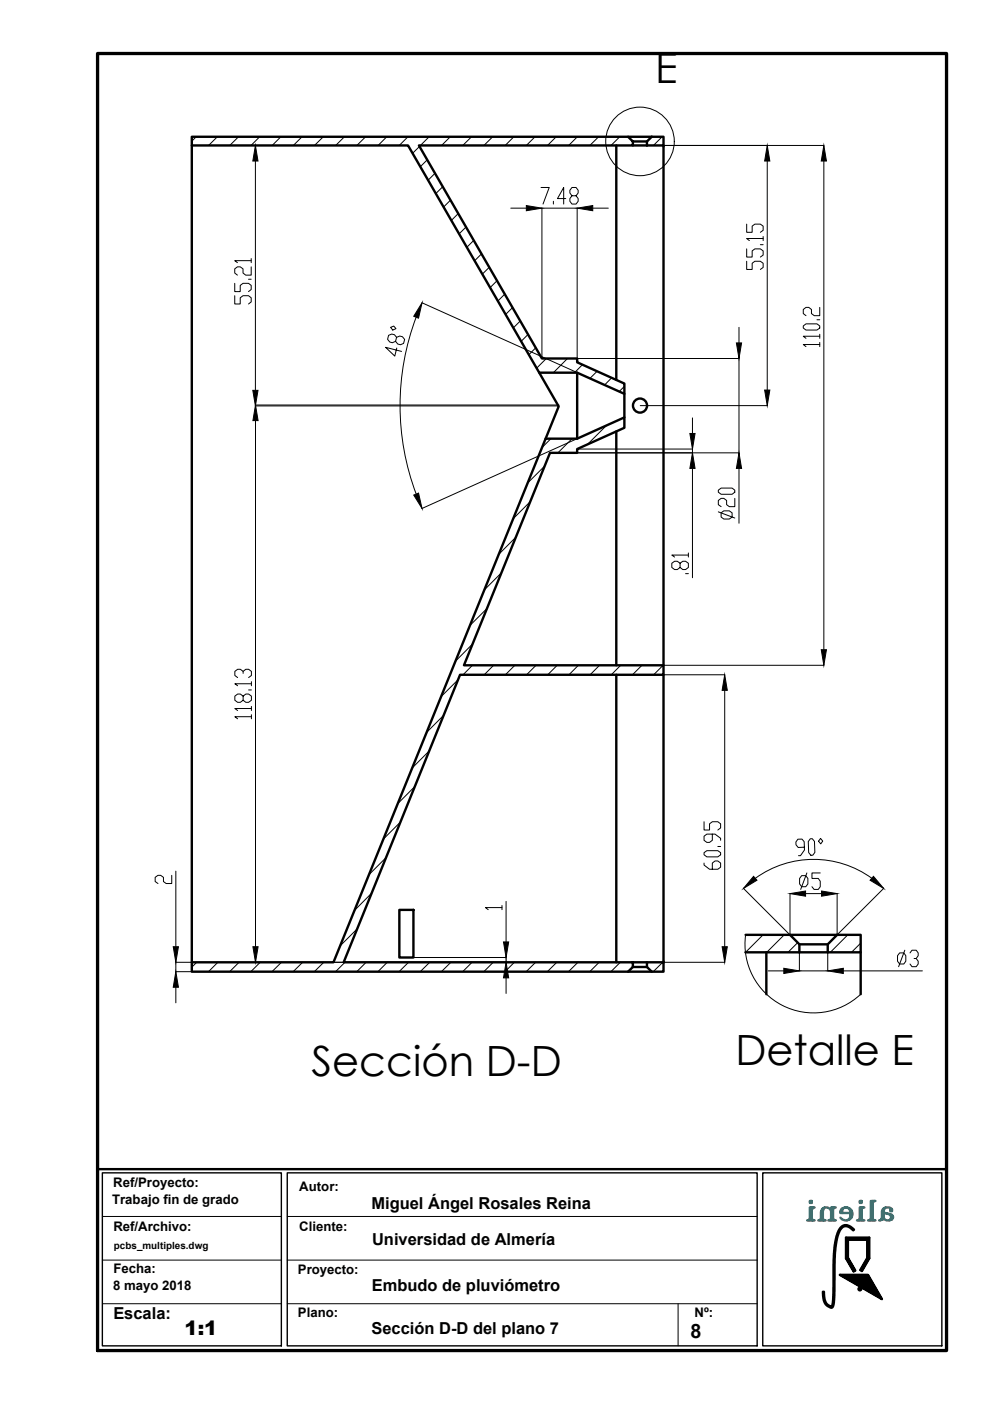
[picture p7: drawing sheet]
<svg xmlns="http://www.w3.org/2000/svg" width="210mm" height="297mm" viewBox="0 0 210 297" stroke-linecap="round" stroke-linejoin="round" font-family="sans-serif">
<defs><g id="words">
<g font-size="8.8">
<text x="138.9" y="17.7">E</text>
<text x="155.9" y="225.7">Detalle E</text>
<text x="66" y="228.2">Sección D-D</text>
</g>
<g font-size="4.2">
<text x="39.1" y="283.1">1:1</text>
<text x="146.4" y="283.8">8</text>
</g>
<g font-size="3.5">
<text x="78.7" y="256.3">Miguel Ángel Rosales Reina</text>
<text x="78.9" y="263.9">Universidad de Almería</text>
<text x="78.8" y="273.7">Embudo de pluviómetro</text>
<text x="24" y="279.7">Escala:</text>
<text x="78.7" y="282.8">Sección D-D del plano 7</text>
</g>
<g font-size="2.8">
<text x="24" y="251.7">Ref/Proyecto:</text>
<text x="23.8" y="255.3">Trabajo fin de grado</text>
<text x="63.5" y="252.6">Autor:</text>
<text x="24" y="261">Ref/Archivo:</text>
<text x="63.5" y="260.9">Cliente:</text>
<text x="24.1" y="270">Fecha:</text>
<text x="24" y="273.6">8 mayo 2018</text>
<text x="63.2" y="270.1">Proyecto:</text>
<text x="63.2" y="279.2">Plano:</text>
<text x="147.3" y="279.3">Nº:</text>
</g>
<text font-size="2.1" x="24.2" y="264.7">pcbs_multiples.dwg</text>
</g></defs>
<!-- layer: 0 -->
<g fill="none" stroke="#000" stroke-width=".51">
<path d="M40.7 29h92.5l1 1v.8h-45.4l26.1 45.2h7.5v.8l10 4.5v2.2l-10-4.5h-8.1l-27.8-48.2h-45.8zM40.7 30.8v173.2M130.7 30.8v49.7M133.2 29h5M134.2 30h3M134.2 30.8h3M138.2 29l-1 1v.8M138.2 29h2.5v1.8h-3.5M140.7 30.8v110.3M114.3 79l4.2 7.2-2.8 6.8M122.4 79v14M115.7 93h6.7l10-4.5v2.2l-10 4.5v.8h-5.8l-18.2 45.1h42.3v2h-43.2l-24.6 60.9h61.3v1l-1 1h-92.5v-2h30z"/>
<path d="M130.7 91.5v49.6M132.4 83.5v5M130.7 143.1v60.9M140.7 143.1v60.9M84.7 192.9h3v10.1h-3zM158.1 198.2h9.4l2 2v1.7M167.5 198.2h10M177.5 198.2l-2 2v1.7M177.5 198.2h5v3.7h-7M133.2 206h5M134.2 205h3M134.2 204h3"/>
<path d="M137.2 204h3.5v2h-2.5l-1-1zM158 201.9h17.5M162.5 201.9v8.9M169.5 200.2h6M182.5 201.9v8.9M20.7 247.9h180"/>
<circle cx="135.7" cy="86" r="1.49"/>
</g>
<g fill="none" stroke="#000" stroke-width=".21">
<path d="M40.7 30.8h13.5M41.6 29l-.9 .9M46.1 29l-1.9 1.8M50.6 29l-1.9 1.8M54.2 34.1v48.7M55.1 29l-1.9 1.8M59.5 29l-1.8 1.8M64 29l-1.8 1.8M68.5 29l-1.8 1.8M73 29l-1.8 1.8M77.5 29l-1.8 1.8M82 29l-1.8 1.8"/>
<path d="M86.5 29l-1.8 1.8M88.9 31.1l-1.4 1.4M90.6 33.9l-1.5 1.4M91 29l-1.9 1.8M92.2 36.7l-1.4 1.5M93.9 39.6l-1.5 1.4M95.5 29l-1.9 1.8M100 29l-1.9 1.8M104.5 29l-1.9 1.8M109 29l-1.9 1.8M113.4 29l-1.8 1.8M114.7 39.8h1.7l-1.3 3.5"/>
<path d="M117.9 29l-1.8 1.8M122.4 29l-1.8 1.8M126.9 29l-1.8 1.8M131.4 29l-1.9 1.8M134.2 30.7l-.1 .1M134.2 30.8h40.5M140.4 29l-1.9 1.8M162.7 34.1v48.6M174.7 34.1v103.7M52.7 59.2h.6M53.3 56.6v1.7h-1.2l-.6-.4v-.9l-.6-.4h-.6l-.5 .4v.9l.5 .4M53.3 55.3h-3.5l.5 .4"/>
<path d="M53.3 54.8v.9M95.5 42.4l-1.4 1.5M97.2 45.3l-1.5 1.4M98.8 48.1l-1.5 1.5M100.4 51l-1.4 1.4M102.1 53.8l-1.5 1.5M103.7 56.7l-1.4 1.4M105.4 59.5l-1.5 1.5M108.3 44.1h3.3M117.3 42.7v.6M120 42.1h-1.8l1.3-2.3v3.5M121.3 41.5l-.5-.6v-.6l.5-.5h.8l.5 .5v.6l-.5 .6h-.8l-.5 .6v.6l.5 .6h.8l.5-.6v-.6l-.5-.6"/>
<path d="M125.7 44.1h3.3M158.3 55.4v1.7h1.2v-1.3l.5-.4h1.2l.6 .4v.9l-.6 .4M158.3 52.8v1.7h1.2v-1.3l.5-.4h1.2l.6 .4v.9l-.6 .4M158.3 47.5v1.8h1.2v-1.4l.5-.4h1.2l.6 .4v.9l-.6 .5M161.2 51.9h.6M161.8 50.6h-3.5l.6 .4M161.8 50.1v.9M49.8 62.7v1.8h1.1v-1.4l.6-.4h1.2l.6 .4v.9l-.6 .5M49.8 60.1v1.7h1.1v-1.3l.6-.4h1.2l.6 .4v.9l-.6 .4M82.8 69.4l.7-.3 .5 .6-.7 .3zM84.1 71.5l.7-.3 .5 .2 .5 .6-.2 .8-.7 .3-.6-.2-.4-.5 .2-.9-.5-.5-.5-.2-.7 .3-.2 .8 .4 .6 .6 .2 .7-.3M84.1 73.8l-.4 1.7-1.9-1.9 3.3 .9"/>
<path d="M88.2 67.2a53.1 53.1 0 0 0 0 37.5M89.5 64.2l32.8 14.8M107 62.4l-1.4 1.4M108.7 65.2l-1.5 1.5M110.3 68.1l-1.5 1.4M112 70.9l-1.5 1.5M113.6 73.7l-1.5 1.5M114.9 75.9v-31.8h7.5v31.8M115.8 76l-2 2.1M120.3 76l-3 3M122.4 76h34.3v20h-34.3M123.5 77.3l-1.7 1.7"/>
<path d="M126.6 78.7l-1.5 1.5M156.7 69.4v3.3M170.3 69.1l.6-.4h2.3l.6 .4v.5l-.6 .4h-2.3l-.6-.4zM173.2 67.8h.6M173.8 73h-3.5l.6 .5M173.8 71.3h-3.5l.6 .4M173.8 65.2v1.7h-1.2l-.6-.4v-.9l-.5-.4h-.6l-.6 .4v.9l.6 .4M173.8 70.9v.8M173.8 72.6v.9M54.2 86.1h64.2M54.2 89.2v111.5M54.2 85.9h64.3"/>
<path d="M115.5 98.8l-3.6 3.6M116.8 93l-1.9 1.9M121.3 93l-3 3M122.3 93l-32.8 14.8M122.4 95.2h24.4v.8M128.6 90.2l-4 4M129.7 80.1l-1.5 1.5M132.4 81.9l-1.1 1.1M135.7 86h27M146.8 88.6v3.3M146.8 99.3v23.2M156.7 99.3v11.6"/>
<path d="M109.4 113.9l-3.7 3.6M112.4 106.4l-3.6 3.6M144.2 119.4l.6-.4h.6l.6 .4v.9l-.6 .5h-.6l-.6-.5v-.9l-.6-.4h-.6l-.6 .4v.9l.6 .5h.6l.6-.5M146 117.7h-3.6l.6 .4M146 117.2v.9M152.3 103.9l.6-.4h2.3l.6 .4v.5l-.6 .4h-2.3l-.6-.4zM152.3 108.5l3.5 1.3M152.9 108.7l.6-.4h1.1l.6 .4v.9l-.6 .4h-1.1l-.6-.4zM155.8 105.7v1.7h-1.2l-.5-.4v-.9l-.6-.4h-.6l-.6 .4v.9l.6 .4M100.2 136.5l-3.6 3.7M103.3 129l-3.7 3.6M106.3 121.5l-3.6 3.6"/>
<path d="M145.4 121.6h.6M51.5 147.6l.6-.4h.6l.6 .4v.9l-.6 .4h-.6l-.6-.4v-.9l-.5-.4h-.6l-.6 .4v.9l.6 .4h.6l.5-.4M51.5 142.8v-.5l-.5-.4h-.6l-.6 .4v.9l.6 .5M51.5 142.3l.6-.4h.6l.6 .4v.9l-.6 .5M52.7 146.3h.6M53.3 152h-3.5l.6 .4M53.3 150.2h-3.5l.6 .4M53.3 145h-3.5l.6 .4M53.3 144.5v.9M53.3 149.8v.8M53.3 151.5v.9M91 159.2l-3.6 3.6"/>
<path d="M94.1 151.7l-3.6 3.6M97.1 144.1l-3.6 3.6M100.2 141.1l-2 2M104.7 141.1l-2 2M109.2 141.1l-2 2M113.7 141.1l-2.1 2M118.1 141.1l-2 2M122.6 141.1l-2 2M127.1 141.1l-2 2M131.6 141.1l-2 2M136.1 141.1l-2 2M140.6 141.1l-2 2"/>
<path d="M140.7 143.1h13M140.7 141.1h34M153.7 146.4v54.3M84.9 174.3l-3.6 3.6M88 166.8l-3.7 3.6M149.3 174.2v1.8h1.1v-1.3l.6-.5h1.2l.6 .5v.8l-.6 .5M151 176.8v1.4l-.6 .4h-.5l-.6-.4v-.9l.6-.5h1.7l1.2 .9v.5M152.2 179.5h.6M170.5 179.6l-1.3 .1-.4-.6-.1-.6 .5-.6h.8l.5 .6 .1 1.7-.9 1.2h-.4M171.8 177.8h.4l.5 .6 .1 2.3-.5 .6h-.4l-.4-.5-.1-2.4zM174 177.8l.4 .5-.4 .6-.4-.5zM36.4 185.6v1.7h-1.2l-.5-.4v-.9l-.6-.4h-.6l-.6 .4v.9l.6 .4"/>
<path d="M37.3 184.7v16M75.7 197l-3.6 3.6M78.8 189.4l-3.7 3.6M81.8 181.8l-3.6 3.7M106.4 192.4h-3.5l.6 .5M106.4 192v.9M107.3 191.1v8.6M149.3 183v.4l1.1 .9h1.8l.6-.4v-.9l-.6-.5h-.6l-.6 .5v1.3M149.3 180.8l.6-.4h2.3l.6 .4v.4l-.6 .5h-2.3l-.6-.5zM157.6 188.4l9.8 9.8M158.1 198.2a14.6 14.6 0 0 0 7.7 14.9 14.6 14.6 0 0 0 16.7-2.3M160.2 186.2a21 21 0 0 1 24.6 0"/>
<path d="M161.8 198.2l-3.7 3.7M166.3 198.2l-3.7 3.7M167.5 189.5v8.7M169.1 199.9l-2 2M170 185.7h.8l.5 .5v1.2l-.5 .6h-.8l-.5-.6v-1.2zM170.8 189.5h3.4M171.1 185.1l-1.3 3.5M173.9 185.1h-1.7v1.1h1.3l.4 .6v1.2l-.4 .6h-.9l-.4-.6M177.5 189.5v8.7M179.8 198.2l-3.7 3.7M182.5 200l-2 1.9M187.4 188.4l-9.9 9.8"/>
<path d="M37.3 209.3v3.3M40.6 204h-3.3v2h3.3M41.7 204l-1 1.1M46.2 204l-2 2M50.7 204l-2 2M54.2 204h16.4M55.2 204l-2 2M59.7 204l-2 2M64.2 204l-2 2M68.7 204l-2.1 2M70.8 204h82.9M73.1 204l-2 2"/>
<path d="M77.6 204l-2 2M82.1 204l-2 2M86.6 204l-2 2M87.7 203h19.6v1M91.1 204l-2 2M95.6 204l-2 2M100.1 204l-2 2M104.6 204l-2 2M107.3 207.3v3.3M109.1 204l-2 2M113.6 204l-2 2M118.1 204l-2.1 2"/>
<path d="M122.5 204l-2 2M127 204l-2 2M131.5 204l-2 2M140.5 204l-2 2M162.9 205.8h3.3M169.5 202v3.8h6v-3.8M178.8 205.8h16.8M190.7 202h.9l.5 .6v1.2l-.5 .6h-.9l-.4-.6v-1.2zM191.8 201.5l-1.3 3.5M192.9 202l.5-.5h.9l.4 .5v.6l-.4 .6h-.5M194.3 203.2l.4 .6v.6l-.4 .6h-.9l-.5-.6M21.7 257.9h38"/>
<path d="M60.9 257.9h99.6M21.7 267.2h38M21.7 276.4h38M60.9 267.2h99.6M60.9 276.4h99.6M143.8 276.4v8.9"/>
<circle cx="135.7" cy="30" r="7.3"/>
</g>
<g fill="#000" stroke="#000" stroke-width=".21">
<path d="M54.2 30.8l.5 3.3h-1.1zM162.7 30.8l.5 3.3h-1.1zM174.7 30.8l.5 3.3h-1.1zM111.6 43.6l3.3 .5-3.3 .6zM122.4 44.1l3.3-.5v1.1zM89.5 64.2l-.8 3.3-1-.4zM156.1 72.7h1.1l-.5 3.3zM53.6 82.8h1.1l-.5 3.3zM54.2 85.9l.5 3.3h-1.1zM146.3 91.9h1.1l-.6 3.3zM146.8 96l.6 3.3h-1.1zM156.7 96l.5 3.3h-1.1z"/>
<path d="M162.1 82.7h1.1l-.5 3.3zM87.7 105l1-.5 .8 3.3zM174.1 137.8h1.1l-.5 3.3zM153.7 143.1l.5 3.3h-1.1zM106.8 199.7h1.1l-.6 3.3zM159.8 185.8l.7 .8-2.9 1.8zM167.5 189.5l3.3-.6v1.1zM174.2 188.9l3.3 .6-3.3 .5zM185.2 185.8l2.2 2.6-2.9-1.8zM37.3 206l.5 3.3h-1.1zM36.7 200.7h1.1l-.5 3.3zM53.6 200.7h1.1l-.5 3.3z"/>
<path d="M107.3 204l.6 3.3h-1.1zM153.1 200.7h1.1l-.5 3.3zM166.2 205.3l3.3 .5-3.3 .6zM175.5 205.8l3.3-.5v1.1z"/>
</g>
<path d="M21.7 248.7h38v36.6h-38zM60.9 248.7h99.6v36.6h-99.6zM161.7 248.7h38v36.6h-38z" fill="none" stroke="#000" stroke-width=".3"/>
<path d="M20.7 11.3h180v275h-180z" fill="none" stroke="#000" stroke-width=".7"/>
<!-- layer: principal -->
<g fill="none" stroke="#000" stroke-width=".3">
<path d="M171.3 258.7h.1M171.4 258.7h.1M171.5 258.7h-.1M171.6 258.6l-.1 .1M171.7 255l.4-.4zM171.7 256.4l.4-.4zM171.7 256.4l.5-.4zM171.7 256.5l.5-.5zM171.7 256h.1M171.7 256.2l.2-.2-.2 .2M171.7 257.9l.4-.4-.4 .5M171.7 254.8l.2-.2z"/>
<path d="M171.8 254.8l.2-.2zM171.8 256l-.1 .1M171.8 254.6l-.1 .1M171.8 254.8l.2-.2-.3 .4zM171.9 254.6l-.2 .2M171.9 254.8h.1M171.9 254.9l.2-.1-.3 .2zM171.9 255l.2-.2zM171.9 255l.2-.2-.2 .2M172 256l-.3 .3M172 254.6l-.3 .3M172.1 256l-.4 .4"/>
<path d="M172.1 254.7l-.4 .3 .4-.3M172.1 256.4h.1M172.1 258.1l-.6 .6 .6-.5-.5 .5 .5-.4M172.1 258.7h.1M172.1 254.9l-.1 .1 .1-.1M172.1 255h.1M172.1 256.4l-.4 .5M172.1 256.5l-.4 .5M172.1 256.6l-.4 .4M172.1 256.7l-.4 .4M172.1 256.8l-.4 .4M172.1 256.9l-.4 .4"/>
<path d="M172.1 257l-.4 .4M172.1 257l-.4 .5M172.1 257.1l-.4 .5M172.1 257.2l-.4 .4M172.1 257.3l-.4 .4M172.1 257.4l-.4 .4M172.1 257.4l-.4 .5 .4-.4M172.1 257.6l-.4 .5M172.1 257.7l-.4 .5M172.1 257.8l-.4 .4M172.1 257.9l-.4 .4M172.1 257.9l-.4 .5"/>
<path d="M172.1 258l-.4 .5M172.1 258.4l-.3 .3M172.1 258.6l-.3 .1M172.1 258.6h.1M172.1 258.6l-.2 .1M172.2 256.3l-.5 .5M172.2 256.2l-.5 .5 .4-.4M172.2 258.6l-.2 .1 .1-.1M172.2 258.6l-.2 .1M172.2 256.2l-.1 .1M172.3 256l-.6 .5M172.3 256.1l.1-.1-.3 .3"/>
<path d="M172.3 258.6h.1M172.3 258.6l-.2 .1M172.3 256l-.6 .6 .4-.4M172.3 258.7h.1M172.3 256l-.2 .2M172.3 258.7h-.1M172.4 258.7h-.1M172.4 258.7h.1M172.4 256l-.1 .1M172.5 258.7h.1M172.5 258.7h-.1M172.5 256l-.1 .1"/>
<path d="M172.5 256h.1M173.7 258.7h.1M173.8 258.7h-.1M174 258.6l-.3 .1M174.1 258.7h.1M174.1 257l.4-.4-.4 .5M174.1 257.3l.4-.4-.4 .5M174.5 258.7h.1M174.5 258.1l-.6 .6 .6-.5M174.5 256.9l-.4 .3M174.5 257l-.4 .5M174.5 257.1l-.4 .4"/>
<path d="M174.5 257.2l-.4 .4M174.5 257.3l-.4 .4M174.5 257.3l-.4 .5M174.5 257.4l-.4 .4M174.5 257.5l-.4 .4M174.5 257.5l-.4 .5M174.5 257.6l-.4 .5M174.5 257.7l-.4 .4M174.5 257.8l-.4 .4M174.5 257.8l-.4 .5M174.5 257.9l-.4 .4M174.5 258l-.4 .4"/>
<path d="M174.5 258.1l-.4 .4M174.5 258.3l-.5 .4M174.5 258.3l-.4 .4M174.5 258.4l-.4 .3 .4-.1M174.5 258.6l-.2 .1 .2-.1M174.5 258.6h.1M174.5 256.2l-.2 .2M174.5 256.7l-.4 .5 .4-.4M174.5 256.2l-.2 .3M174.5 258.6l-.2 .1M174.5 256.6l-.4 .4M174.6 258.6l-.2 .1"/>
<path d="M174.6 258.6l-.1 .1M174.6 256.1l-.4 .4M174.6 256.4l-.5 .6M174.6 258.6h.1M174.6 258.7h.1M174.6 256.3l-.5 .6M174.6 256.3l-.5 .5M174.6 258.6l-.1 .1h.1M174.7 256.2l-.6 .6M174.7 256.1l-.5 .5M174.7 258.7h.1M174.8 258.7h-.1"/>
<path d="M174.8 256l-.6 .7M175.9 258.7h-.1M175.9 258.7l.2-.1zM176 258.7h-.1M176.2 258.7h.1M176.2 256h.1M176.2 256.4l.4-.4-.4 .5M176.2 257.9l.4-.5-.4 .5M176.2 258.6l-.2 .1M176.3 256l-.1 .1M176.4 256l-.2 .2M176.5 256l-.3 .3"/>
<path d="M176.6 256l-.4 .3M176.6 258.7h.1M176.6 256.1l-.4 .4M176.6 256.2l-.4 .4M176.6 256.3l-.4 .4M176.6 256.3l-.4 .5M176.6 256.4l-.4 .5M176.6 256.5l-.4 .4M176.6 256.6l-.4 .4M176.6 256.7l-.4 .4M176.6 256.8l-.4 .4M176.6 256.8l-.4 .5"/>
<path d="M176.6 256.9l-.4 .5M176.6 257l-.4 .5M176.6 257.1l-.4 .4M176.6 257.2l-.4 .4M176.6 257.3l-.4 .4M176.6 257.3l-.4 .5 .4-.4M176.6 257.5l-.4 .5M176.6 257.6l-.4 .5M176.6 257.7l-.4 .4M176.6 257.8l-.4 .4M176.6 257.8l-.4 .5M176.6 257.9l-.4 .4"/>
<path d="M176.6 258l-.4 .4M176.6 258.1l-.6 .6M176.6 258.1l-.5 .6 .5-.5M176.6 258.3l-.4 .4M176.6 258.4l-.3 .3M176.6 258.6l-.3 .1M176.6 258.6l-.2 .1 .2-.1M176.6 258.6h.1M176.6 258.6v.1M176.6 258.6l-.1 .1h.1M176.7 258.6l-.1 .1M176.7 258.6l-.1 .1 .1-.1"/>
<path d="M176.7 258.6h.1M176.8 258.7h.1M176.8 258.6l-.1 .1M176.8 258.7h-.1M177 258.7h-.2M177 258.7h.1M178.2 256.7l.6-.6-.6 .7M178.6 256.6l-.4 .5M178.6 256.7l-.4 .5M178.6 256.8l-.4 .4M178.6 256.9l-.3 .3M178.6 257l-.2 .2"/>
<path d="M178.6 257.1l-.1 .1M178.6 256.5l-.4 .5M178.6 256.2l-.3 .3M178.7 256.4l-.5 .5M178.8 256.1l-.5 .5M178.8 256.2l-.6 .7 .5-.5M178.9 256.1l-.1 .1M179 256.1l-.2 .1M179 256.1h-.1M179.1 256l-.1 .1M179.1 256h.1M179.2 256h.1"/>
<path d="M179.5 256h.1M179.6 256h.1M179.6 258.7h.1M179.6 256l.1 .1M179.7 256.1h.1M179.8 258.7h-.2M179.8 256.1h.1M179.9 256.1h.1M179.9 256.2h.1M179.9 256.1l-.1 .1M179.9 258.6h.1M180 256.2h.1"/>
<path d="M180.1 256.3l.1-.1-.1 .1M180.1 256.2v.1M180.1 256.4l.1-.1-.1 .1M180.1 258.3l.5-.4-.7 .8M180.2 256.5l.1-.1-.1 .1M180.2 256.5l.1-.2-.1 .2M180.2 256.6l.2-.1-.2 .2M180.2 258.2l.5-.6-.5 .6M180.2 256.7l.2-.2-.2 .2M180.2 256.3l-.1 .1M180.3 256.8l.2-.3-.2 .3M180.3 256.9l.2-.3-.2 .3"/>
<path d="M180.3 257.6l.4-.4-.4 .4M180.3 257l.3-.3-.3 .3M180.3 257.1l.3-.3-.3 .4M180.3 257.3l.3-.3-.3 .3M180.5 256.5l-.3 .2M180.5 258.1l-.4 .5M180.6 256.7l-.3 .2M180.6 258l-.7 .6M180.6 258l-.6 .6 .6-.6M180.6 257.9l-.7 .7 .7-.7M180.6 256.9l-.3 .3M180.7 257.8l-.5 .5 .4-.5"/>
<path d="M180.7 257.1l-.4 .4M180.7 257l-.4 .4M180.7 257.2l-.4 .4M180.7 257.2l-.4 .5M180.7 257.3l-.4 .6M180.7 257.5l-.4 .5M180.7 257.6l-.5 .5M182.3 255l.4-.4zM182.3 256h.1M182.3 256.4l.4-.4-.4 .4M182.3 254.6v.1M182.3 257.6l.4-.4-.4 .5"/>
<path d="M182.3 254.8l.2-.2zM182.3 256v.1M182.4 254.8l.2-.2zM182.4 254.6l-.1 .1M182.4 256l-.1 .2M182.4 258.7l.3-.2-.3 .2M182.4 254.6l-.1 .2M182.5 254.8h.1M182.5 256l-.2 .2M182.5 254.6l-.2 .3M182.5 256l-.2 .3M182.6 254.8l.1-.1-.3 .3z"/>
<path d="M182.6 254.6l-.3 .3 .3-.3M182.6 256l-.3 .3M182.7 256l-.4 .4M182.7 254.7l-.4 .3 .4-.3M182.7 254.8l-.3 .2 .3-.2M182.7 254.8l-.2 .2zM182.7 258.7h.1M182.7 254.9l-.2 .1M182.7 254.9l-.1 .1M182.7 255h.1M182.7 256.1l-.4 .4M182.7 256.1l-.4 .5"/>
<path d="M182.7 256.2l-.4 .4M182.7 256.3l-.4 .4M182.7 256.4l-.4 .4M182.7 256.4l-.4 .5M182.7 256.5l-.4 .5M182.7 256.6l-.4 .5M182.7 256.7l-.4 .5M182.7 256.8l-.4 .4M182.7 256.9l-.4 .4M182.7 257l-.4 .4M182.7 257l-.4 .5M182.7 257.1l-.4 .5"/>
<path d="M182.7 257.3l-.4 .5M182.7 257.4l-.4 .6M182.7 257.6l-.4 .4M182.7 257.7l-.4 .4M182.7 257.7l-.4 .5 .4-.4M182.7 257.9l-.4 .4M182.7 257.9l-.4 .5M182.7 258l-.4 .5M182.7 258.2l-.4 .5M182.7 258.1l-.4 .5M182.7 258.3l-.4 .4 .4-.3M182.7 258.6l-.2 .1"/>
<path d="M182.7 258.7h-.1M184.6 255.8l.4-.4-.4 .5M184.6 256.7l.4-.4-.4 .4M184.6 257l.4-.4-.4 .5M184.6 258.1l.4-.4-.4 .5M184.6 258.7l.4-.3-.3 .3M184.7 254.6l-.1 .1M184.8 254.6l-.2 .2M184.9 254.6l-.3 .3M185 254.6l-.4 .4M185 258.7h.1M185 254.6l-.4 .5"/>
<path d="M185 254.7l-.4 .5M185 254.8l-.4 .4M185 254.8l-.4 .5M185 254.9l-.4 .5M185 255l-.4 .4M185 255.1l-.4 .4M185 255.1l-.4 .5M185 255.2l-.4 .4M185 255.2l-.4 .5M185 255.3l-.4 .5M185 255.5l-.4 .4M185 255.6l-.4 .4"/>
<path d="M185 255.7l-.4 .4M185 255.7l-.4 .5M185 255.8l-.4 .4M185 255.9l-.4 .4M185 255.9l-.4 .6M185 256.1l-.4 .4M185 256.2l-.4 .4M185 256.3l-.4 .5M185 256.4l-.4 .5M185 256.5l-.4 .4M185 256.7l-.4 .5M185 256.8l-.4 .5"/>
<path d="M185 256.9l-.4 .5M185 257l-.4 .6M185 257.2l-.4 .5M185 257.3l-.4 .4M185 257.4l-.4 .4M185 257.5l-.4 .4M185 257.5l-.4 .5M185 257.6l-.4 .4M185 257.6l-.4 .5M185 257.8l-.4 .5M185 257.9l-.4 .4M185 258l-.4 .4"/>
<path d="M185 258l-.4 .5M185 258.1l-.4 .5M185 258.2l-.4 .4M185 258.3l-.4 .4M185 258.4l-.4 .3M185 258.4l-.3 .3M185 258.5l-.2 .2M185 258.6l-.1 .1M185 258.7h-.1M187 257.5l.4-.4-.4 .5M187.2 258.6h.1M187.2 258.5l-.1 .1"/>
<path d="M187.3 258.4l-.3 .2 .2-.2M187.3 258.3l-.3 .3M187.3 258.2l-.3 .4 .3-.3M187.4 256.6l-.4 .4M187.4 256.7l-.4 .4M187.4 256.8l-.4 .4M187.4 256.9l-.4 .4M187.4 256.9l-.4 .5M187.4 257l-.4 .5M187.4 257.2l-.4 .4M187.4 257.3l-.4 .4M187.4 257.4l-.4 .4"/>
<path d="M187.4 257.4l-.4 .5M187.4 257.5l-.4 .4M187.4 257.6l-.4 .4M187.4 257.7l-.4 .4M187.4 257.7l-.4 .5M187.4 257.8l-.5 .5M187.4 257.9l-.6 .6M187.4 258l-.8 .7M187.4 258l-.6 .7M187.4 258.1l-.5 .6M187.4 256.2l-.2 .2M187.4 256.5l-.4 .5"/>
<path d="M187.5 256.4l-.5 .5 .4-.4M187.5 256.3l-.5 .6M187.5 256.1l-.4 .5M187.6 257.2h.1M187.7 256.1l-.7 .6M187.7 257.2h.1M187.7 256l-.7 .8M187.8 256l-.8 .8M187.8 257.2h.1M187.9 257.3h.1M188 257.3h-.1M188 257.3h.1"/>
<path d="M188.1 257.3h-.1M188.2 257.3h-.1M188.2 257.3h.1M188.3 257.3h-.1M188.3 257.3v.1M188.4 257.3l-.1 .1M188.5 257.4h-.2M188.5 257.4h-.1M188.5 257.4h.2M188.6 258.7l.7-.7-.7 .7M188.8 257.5h-.2M188.9 257.5l-.1 .1"/>
<path d="M188.9 257.9l.3-.3-.3 .3M189 257.5l-.2 .2M189.1 257.6l-.2 .2M189.1 258.6h.1M189.2 258.5l-.1 .1M189.2 257.7l-.3 .2M189.2 257.7l-.3 .3M189.2 257.7l-.3 .4M189.3 257.8l-.4 .3M189.3 258.3l-.3 .3M189.3 257.9l-.4 .3M189.3 257.9l-.4 .4"/>
<path d="M189.3 257.9l-.4 .5M189.3 257.9l-.5 .6M189.3 258.2l-.4 .4M189.3 257.9l-.5 .5M189.3 258l-.6 .7M189.3 258.1l-.6 .6M178.1 270.3h.1M178.2 270.3h-.1M178.3 270.3l-.1 .1M178.4 270.3l-.1 .1 .1-.1M178.5 270.3l-.2 .1 .2-.1M178.6 270.3l-.2 .2"/>
<path d="M178.7 270.3l-.2 .2M178.8 270.3l-.3 .2M178.9 270.3l-.3 .3M179 270.3l-.4 .3M179.1 270.3l-.4 .3M179.2 270.9l.7-.6-.7 .7M179.3 271l.8-.7-.7 .7M179.3 270.3l-.6 .4M179.4 270.3l-.5 .5M179.4 262.4h.1M179.4 270.3l-.5 .5 .6-.5M179.5 262.4l-.1 .1"/>
<path d="M179.5 270.3l-.5 .5M179.5 262.4l-.1 .2M179.6 270.3l-.6 .5 .8-.5M179.6 262.4l-.2 .2M179.6 262.4l-.2 .4M179.8 262.4l-.4 .4 .4-.4M179.8 262.9l-.4 .5M179.8 263l-.4 .4M179.8 263l-.4 .5 .4-.4M179.8 263.2l-.4 .4M179.8 263.2l-.4 .5M179.8 263.3l-.4 .5"/>
<path d="M179.8 263.4l-.4 .4M179.8 263.5l-.4 .4M179.8 263.5l-.4 .5M179.8 263.6l-.4 .5 .4-.4M179.8 263.7l-.4 .4M179.8 263.8l-.4 .4M179.8 263.8l-.4 .5M179.8 263.9l-.4 .5 .4-.4M179.8 264l-.4 .5M179.8 264.1l-.4 .5M179.8 264.2l-.4 .5M179.8 264.3l-.4 .4"/>
<path d="M179.8 264.4l-.4 .4M179.8 264.4l-.4 .5M179.8 264.5l-.4 .5M179.8 264.6l-.4 .5M179.8 264.7l-.4 .5 .4-.4M179.8 264.9l-.4 .4M179.8 265l-.4 .4M179.8 265l-.4 .5M179.8 265.1l-.4 .6M179.8 265.3l-.4 .4M179.8 265.3l-.4 .5M179.8 265.5l-.4 .4"/>
<path d="M179.8 265.6l-.4 .4M179.8 265.8l-.4 .4M179.8 265.6l-.4 .5M179.8 265.8l-.4 .5M179.8 265.7l-.4 .4M179.8 265.9l-.4 .5M179.8 266l-.4 .4M179.8 266l-.4 .5M179.8 266.1l-.4 .4M179.8 266.1l-.4 .5M179.8 266.3l-.4 .5M179.8 266.2l-.4 .5 .4-.4"/>
<path d="M179.8 266.4l-.4 .4M179.8 266.5l-.4 .4 .4-.4M179.8 266.6l-.4 .3M179.8 266.6l-.3 .4M179.8 266.7l-.3 .3M179.8 266.7l-.3 .4M179.8 270.3l-.6 .6M179.8 266.8l-.2 .3M179.9 266.8l-.3 .3M179.9 262.4l-.5 .5M179.9 262.8l.5-.4-.4 .4M179.9 266.9l-.3 .3"/>
<path d="M179.9 266.9l-.3 .4 .3-.4M179.9 270.3l-.6 .7M180 267l-.3 .3M180 262.4l-.6 .6M180 267l-.3 .4 .3-.3M180 267.1l-.2 .3 .3-.2M180 267.9l.3-.3-.2 .3M180.1 267.1l-.4 .3M180.1 262.4l-.7 .7M180.1 267.2l-.3 .3 .3-.3M180.1 267.3l-.3 .3M180.1 262.4l-.7 .8"/>
<path d="M180.2 267.3l-.3 .4M180.2 262.4l-.8 .8M180.2 267.4l-.3 .3M180.2 268.2l.3-.3-.3 .4M180.2 270.3l-.8 .8M180.2 262.4l-.8 .9M180.2 267.4l-.3 .4M180.2 267.5l-.3 .3M180.2 267.5l-.2 .3 .3-.3M180.3 270.3l-.9 .8M180.3 262.4l-.5 .4M180.3 267.5l-.3 .3"/>
<path d="M180.3 268.5l.3-.4-.2 .4M180.4 267.7l-.3 .3M180.4 267.7l-.3 .4M180.4 270.3l-.9 .8M180.4 267.8l-.2 .3 .3-.2M180.4 270.3l-.8 .9M180.4 262.4l-.4 .4M180.5 262.8l.4-.4-.3 .4M180.5 267.9l-.3 .3M180.5 268.7l.3-.3-.3 .4M180.5 262.4l-.5 .4M180.5 268.8l.4-.3-.3 .4"/>
<path d="M180.5 270.3l-.9 .9M180.6 268.9l.3-.3-.3 .3M180.6 262.4l-.5 .4M180.6 268l-.4 .3M180.6 268.1l-.3 .3M180.6 262.4l-.4 .4M180.6 270.3l-.9 .9M180.7 268.2l-.3 .3M180.7 268.2l-.3 .4M180.7 269.1l.3-.3-.3 .4M180.7 270.3l-1 1M180.7 262.4l-.4 .4"/>
<path d="M180.8 262.4l-.5 .4M180.8 268.4l-.3 .3M180.8 270.3l-1 1 1.1-1-1 1.1 1.1-1.1M180.8 268.5l-.3 .3M180.9 262.4l-.5 .4M180.9 268.6l-.3 .3M180.9 269.5l.3-.3-.3 .3M180.9 268.7l-.2 .3M181 269.5l.3-.3-.3 .4M181 262.4l-.4 .4M181 268.9l-.2 .3M181.1 262.4l-.5 .4"/>
<path d="M181.1 269l-.3 .3M181.1 269l-.3 .3 .4-.3M181.1 270.3l-1.1 1.1M181.2 269l-.3 .4 .3-.3M181.2 262.4l-.5 .4M181.2 270.3l-1.2 1.1M181.2 272.1l1.9-1.8-1.8 1.8M181.3 269.3l-.3 .3 .3-.2M181.3 262.4l-.5 .4M181.3 269.3l-.1 .2M181.3 270.3l-1.2 1.2M181.3 269.4h.1"/>
<path d="M181.4 262.4l-.5 .4M181.4 270.3l-1.2 1.2M181.4 270.3l-1.2 1.2 1.4-1.2M181.5 262.4l-.5 .4M181.5 262.4l-.4 .4M181.6 272.4l2.2-2.1-2.1 2.1M181.6 262.4l-.4 .4M181.7 270.3l-1.4 1.3M181.7 270.3l-1.3 1.3M181.7 262.4l-.5 .4M181.8 272.4l2.2-2.1zM181.8 262.4l-.5 .4"/>
<path d="M181.8 262.4l-.4 .4M181.8 262.4l-.4 .4 .5-.4M181.8 270.3l-1.4 1.3M181.9 272.5l2.2-2.2-2.2 2.2M181.9 270.3l-1.4 1.4M181.9 272.5l2.2-2.1zM182 262.4l-.5 .4M182 272.5l2.1-2.1-2.1 2.2M182 262.4l-.4 .4M182.1 270.3l-1.5 1.5 1.5-1.5M182.1 272.6l2.1-2zM182.1 262.4l-.4 .4"/>
<path d="M182.1 270.3l-1.6 1.4M182.1 270.3l-1.4 1.5M182.2 262.4l-.5 .4 .5-.4M182.2 270.3l-1.5 1.5 1.5-1.5M182.3 270.3l-1.6 1.5M182.3 270.3l-1.6 1.5 1.6-1.5M182.3 262.4l-.5 .4M182.4 272.8l1.9-2zM182.4 270.3l-1.6 1.6M182.4 272.8l1.9-2-1.9 2M182.5 262.4l-.6 .4M182.5 262.8l.5-.4-.4 .4"/>
<path d="M182.5 270.3l-1.6 1.6M182.5 262.4l-.4 .4M182.6 270.3l-1.7 1.6M182.6 272.9l1.9-1.8-1.8 1.9M182.6 262.4l-.4 .4M182.7 270.3l-1.7 1.7 1.7-1.7M182.7 262.4l-.4 .4M182.7 270.3l-1.7 1.7M182.8 262.4l-.5 .4 .5-.4M182.8 269.5h-.1M182.8 270.3l-1.8 1.7M182.8 270.3l-1.7 1.7 1.7-1.7"/>
<path d="M182.8 270.3l-1.7 1.7 1.8-1.7M182.8 273l1.8-1.7-1.7 1.8M182.9 269.3l-.2 .2 .1-.1M182.9 270.3l-1.8 1.7M182.9 270.3l-1.7 1.8 1.7-1.8M182.9 262.4l-.5 .4M183 270.3l-1.8 1.8 1.8-1.8M183 269l-.4 .4 .4-.3M183 273.2l1.7-1.7-1.6 1.7M183.1 262.4l-.5 .4M183.1 268.9l-.5 .5 .5-.5M183.1 262.4l-.4 .4"/>
<path d="M183.2 270.3l-1.9 1.9 1.9-1.9M183.2 262.4l-.4 .4M183.3 270.3l-2 1.9M183.3 262.4l-.5 .4 .6-.4M183.3 268.6l-.8 .8 .7-.6M183.3 270.3l-1.9 1.9M183.3 270.3l-1.9 1.9 2-1.9M183.3 268.5l-.8 .8 .8-.8M183.4 270.3l-2 1.9M183.4 270.3l-1.9 2M183.4 268.3l-1 1 1-.9M183.4 262.4l-.4 .4"/>
<path d="M183.5 270.3l-2 2 2-2M183.5 268.2l-1.1 1.1M183.5 262.4l-.5 .4M183.5 268.2l-1.1 1.1 .3 .2M183.5 270.3l-2 2M183.5 270.3l-1.9 2 2-2M183.5 262.4l-.4 .4M183.6 267.3l.7-.8-.8 .8M183.6 268.1l-1.2 1.1M183.6 262.4l-.4 .4 .4-.4M183.6 270.3l-2 2M183.7 267.9l-1.2 1.2"/>
<path d="M183.7 262.4l-.4 .4M183.8 267.8l-1.2 1.1M183.8 267.7l-1.1 1.1M183.8 262.4l-.4 .4M183.8 270.3l-2.1 2.1 2.1-2.1M183.8 266.8l.5-.5-.5 .5M183.9 262.4l-.5 .4M183.9 270.3l-2.2 2.1M183.9 270.3l-2.1 2.1 2.1-2.1M183.9 267.5l-1.2 1.2M183.9 265.1l.4-.4-.4 .5M183.9 266.3l.4-.4-.4 .5"/>
<path d="M183.9 267.5l-1.2 1.3M184 262.4l-.5 .4M184 270.3l-2.2 2.2 2.2-2.2M184 273.7l1.3-1.2-1.2 1.2M184 262.4l-.4 .4M184 267.3l-1.2 1.3M184.1 267.2l-1.2 1.2M184.1 270.3l-2.2 2.2M184.1 267.2l-1.1 1.1M184.1 262.4l-.5 .4M184.1 267.1l-1.1 1.2M184.1 270.5l-2.1 2.1"/>
<path d="M184.2 270.5l-2.1 2.1M184.2 273.8l1.2-1.2-1.2 1.2M184.2 262.4l-.5 .4M184.2 270.7l-2 2M184.2 262.4l-.4 .4M184.2 266.9l-1.2 1.3M184.3 270.7l-2.1 2M184.3 266.8l-1.2 1.2M184.3 262.4l-.4 .4M184.3 262.4l-.4 .5M184.3 262.5l-.4 .5M184.3 262.6l-.4 .5"/>
<path d="M184.3 262.7l-.4 .4M184.3 262.8l-.4 .4M184.3 262.8l-.4 .5M184.3 263.1l-.4 .5M184.3 262.9l-.4 .5M184.3 263l-.4 .4M184.3 263l-.4 .5M184.3 263.1l-.4 .4M184.3 263.2l-.4 .5M184.3 263.3l-.4 .4M184.3 263.4l-.4 .4M184.3 263.4l-.4 .5"/>
<path d="M184.3 263.5l-.4 .4 .4-.3M184.3 263.6l-.4 .5M184.3 263.7l-.4 .4M184.3 263.7l-.4 .5M184.3 263.8l-.4 .5M184.3 263.9l-.4 .4M184.3 263.9l-.4 .5M184.3 264l-.4 .5 .4-.4M184.3 264.1l-.4 .5M184.3 264.2l-.4 .5M184.3 264.3l-.4 .5M184.3 264.4l-.4 .4"/>
<path d="M184.3 264.4l-.4 .5M184.3 264.5l-.4 .4M184.3 264.6l-.4 .4M184.3 264.6l-.4 .5M184.3 264.8l-.4 .5M184.3 265l-.4 .4M184.3 264.9l-.4 .5M184.3 265l-.4 .5M184.3 265.1l-.4 .4M184.3 265.2l-.4 .4M184.3 265.2l-.4 .5M184.3 265.3l-.4 .4"/>
<path d="M184.3 265.3l-.4 .5M184.3 265.4l-.4 .5 .4-.4M184.3 265.6l-.4 .4M184.3 265.6l-.4 .5M184.3 265.7l-.4 .4M184.3 265.7l-.4 .5M184.3 265.8l-.4 .5M184.3 266l-.4 .4M184.3 266l-.4 .5M184.3 266.1l-.4 .5M184.3 266.2l-.4 .5M184.3 266.4l-.5 .5"/>
<path d="M184.3 266.4l-.6 .6M184.3 266.4l-.7 .8M184.3 266.6l-.9 .9M184.3 266.6l-1 1.1M184.3 266.7l-1.1 1.2M184.4 270.9l-1.9 1.9M184.4 270.9l-1.9 1.9 1.9-1.8M184.5 271l-2 1.9M184.5 271.1l-1.9 1.8M184.5 271.2l-1.7 1.8 1.8-1.8M184.6 271.3l-1.8 1.7M184.6 274l1-.9z"/>
<path d="M184.7 271.4l-1.8 1.7M184.7 271.4l-1.7 1.7M184.7 271.5l-1.7 1.6M184.7 271.5l-1.6 1.7 1.6-1.7M184.7 274.1l1-.9-.9 1M184.8 271.6l-1.7 1.6M184.8 271.6l-1.6 1.6 1.6-1.5M184.9 271.7l-1.7 1.6M184.9 271.8l-1.6 1.5M184.9 271.8l-1.5 1.6M184.9 271.9l-1.4 1.5 1.5-1.5M185 272l-1.5 1.4"/>
<path d="M185 272l-1.4 1.5 1.4-1.5M185 272.1l-1.4 1.4M185.1 272.1l-1.5 1.4M185.1 272.2l-1.4 1.3M185.1 272.2l-1.4 1.4M185.2 272.2l-1.4 1.4M185.2 272.3l-1.3 1.3M185.2 274.4l.8-.8-.7 .8M185.2 272.4l-1.3 1.2M185.3 272.4l-1.4 1.3M185.3 272.5l-1.3 1.2M185.3 272.5l-1.2 1.2"/>
<path d="M185.3 272.6l-1.2 1.2M185.4 272.7l-1.1 1.2 1.1-1.2M185.4 272.8l-1.1 1.1M185.5 272.8l-1.2 1.1M185.5 272.9l-1.1 1 1.1-1M185.5 274.6l.7-.6-.6 .6M185.6 272.9l-1.1 1.1M185.6 273l-1.1 1M185.6 273l-1 1M185.6 273.1l-.9 1 1-1M185.7 273.2l-1 .9M185.7 273.3l-.9 .9 1-.9"/>
<path d="M185.8 274.7l.5-.5zM185.8 273.3l-.9 .9M185.8 273.4l-.8 .9M185.9 273.5l-.9 .8M185.9 273.6l-.8 .7M185.9 273.6l-.8 .8zM186 273.6l-.8 .8M186 273.7l-.7 .8M186 273.8l-.6 .7 .7-.7M186.1 273.9l-.7 .6M186.1 274l-.6 .6M186.2 275l.3-.3z"/>
<path d="M186.2 274.1l-.6 .6M186.2 274.1l-.5 .6 .6-.6M186.3 274.2l-.6 .5 .6-.5M186.3 274.2l-.6 .5M186.3 275l.3-.3-.2 .4M186.4 274.3l-.5 .5M186.4 274.4l-.5 .4M186.4 274.4l-.4 .5M186.4 274.5l-.3 .4 .4-.4M186.5 274.6l-.4 .3M186.5 275.1l.2-.1zM186.6 274.7l-.3 .3 .3-.3"/>
<path d="M186.6 275.2l.2-.1-.1 .2M186.7 274.8l-.3 .3 .3-.2M186.7 274.9l-.2 .2M186.8 275.1l-.2 .1M186.8 275.1l-.1 .2M186.9 275.2l-.1 .1 .1-.1M186.9 275.2l-.1 .1M186.9 275.3h.1M186.9 275.4h.1M187 275.4h.1"/>
</g>
<g fill="none" stroke="#000" stroke-width=".51">
<path d="M178.1 270.3h5.9l3 5.1zM180.9 260.9a1.74 1.74 0 0 0-2.3-.7l-.8 1.2-.5 1.8a103.5 103.5 0 0 0-.4 11.5l-.1 1.2a1.11 1.11 0 0 1-.6 1.4l-.1-.1a3 3 0 0 1-1.6-3.3M181.1 260.7a1.93 1.93 0 0 0-2.6-.7 8.3 8.3 0 0 0-1.6 5.3l-.2 10-.4 1.8-.8-.4-.4-.6-.3-.9-.1-1.3M182.4 269.3l1.5-2.6v-3.9h-4.1v3.9l1.5 2.7M182.7 269.5l1.6-2.7v-4.4h-4.9v4.4l1.6 2.8"/>
<circle cx="182.3" cy="273.3" r=".29"/>
</g>
<g fill="none" stroke="#397272" stroke-width=".51">
<path d="M171.1 258.7h1.6M171.7 254.6h.4v.4h-.4zM171.7 254.8h.4M171.7 258.4l-.2 .3M171.7 258.6l-.4 .1M171.9 254.6v.4M171.9 256.2v2.4M172.1 256v2.7M172.1 258.6l.4 .1M172.1 258.4l.2 .3M172.3 256l-.2 .4M172.5 256l-.4 .2"/>
<path d="M172.7 256h-1v2.7M173.5 258.7h1.6M174.1 258.4l-.2 .3M174.1 258.6l-.4 .1M174.5 256.4l-.2 .6v1.6M174.5 258.6l.3 .1M174.5 258.4l.2 .3M174.8 256l-.3 .8v1.9M175.6 258.7h1.6M176.2 256.8a1.1 1.1 0 0 0-1.1-.8 1.1 1.1 0 0 0-1 1v1.7M176.2 258.4l-.2 .3M176.2 258.6l-.4 .1"/>
<path d="M176.4 256.2v2.4M176.6 256v2.7M176.6 258.6l.4 .1M176.6 258.4l.2 .3M176.8 256l-.2 .4M177 256l-.4 .2M177.2 256h-1v2.7M178.6 256.4l-.2 .6M179.2 256l-.4 .2-.2 .4v.6M179.5 256l.4 .2a1.62 1.62 0 0 1-.4 2.5M180.3 257.2h-2.1a1.27 1.27 0 0 1 1.3-1.2 1.27 1.27 0 0 1 1.2 1.2 1.4 1.4 0 0 1-.8 1.5 1.4 1.4 0 0 1-1.7-.5M180.3 256.6l.2 .4v.8l-.2 .4"/>
<path d="M181.7 258.7h1.6M182.3 254.6h.4v.4h-.4zM182.3 254.8h.4M182.3 258.4l-.2 .3M182.3 258.6l-.4 .1M182.5 254.6v.4M182.5 256.2v2.4M182.7 256v2.7M182.7 258.6l.4 .1M182.7 258.4l.2 .3M182.9 256l-.2 .4M183.1 256l-.4 .2"/>
<path d="M183.3 256h-1v2.7M184.1 258.7h1.5M184.6 258.4l-.1 .3M184.6 258.6l-.4 .1M184.8 254.8v3.8M185 254.6v4.1M185 258.6l.4 .1M185 258.4l.2 .3M185.2 254.6l-.2 .4M185.4 254.6l-.4 .2M185.6 254.6h-1v4.1M187.4 256.4l-.2 .4v1.4l-.2 .4"/>
<path d="M187.4 257l.2 .2 1.5 .4 .2 .6a1.12 1.12 0 0 1-1.9 0M187.6 257.2l1.2 .4a.75 .75 0 0 1-.2 1.1M187.8 256l-.4 .6v1.6l-.2 .4-.8 .1M188.9 256.6v-.2h-.1v.4h.3v-.4l-.5-.4h-.8l-.4 .2-.4 .6v1.4l-.4 .5M188.9 257.6l.2 .4-.2 .6"/>
</g>
<use href="#words"/>
</svg>
